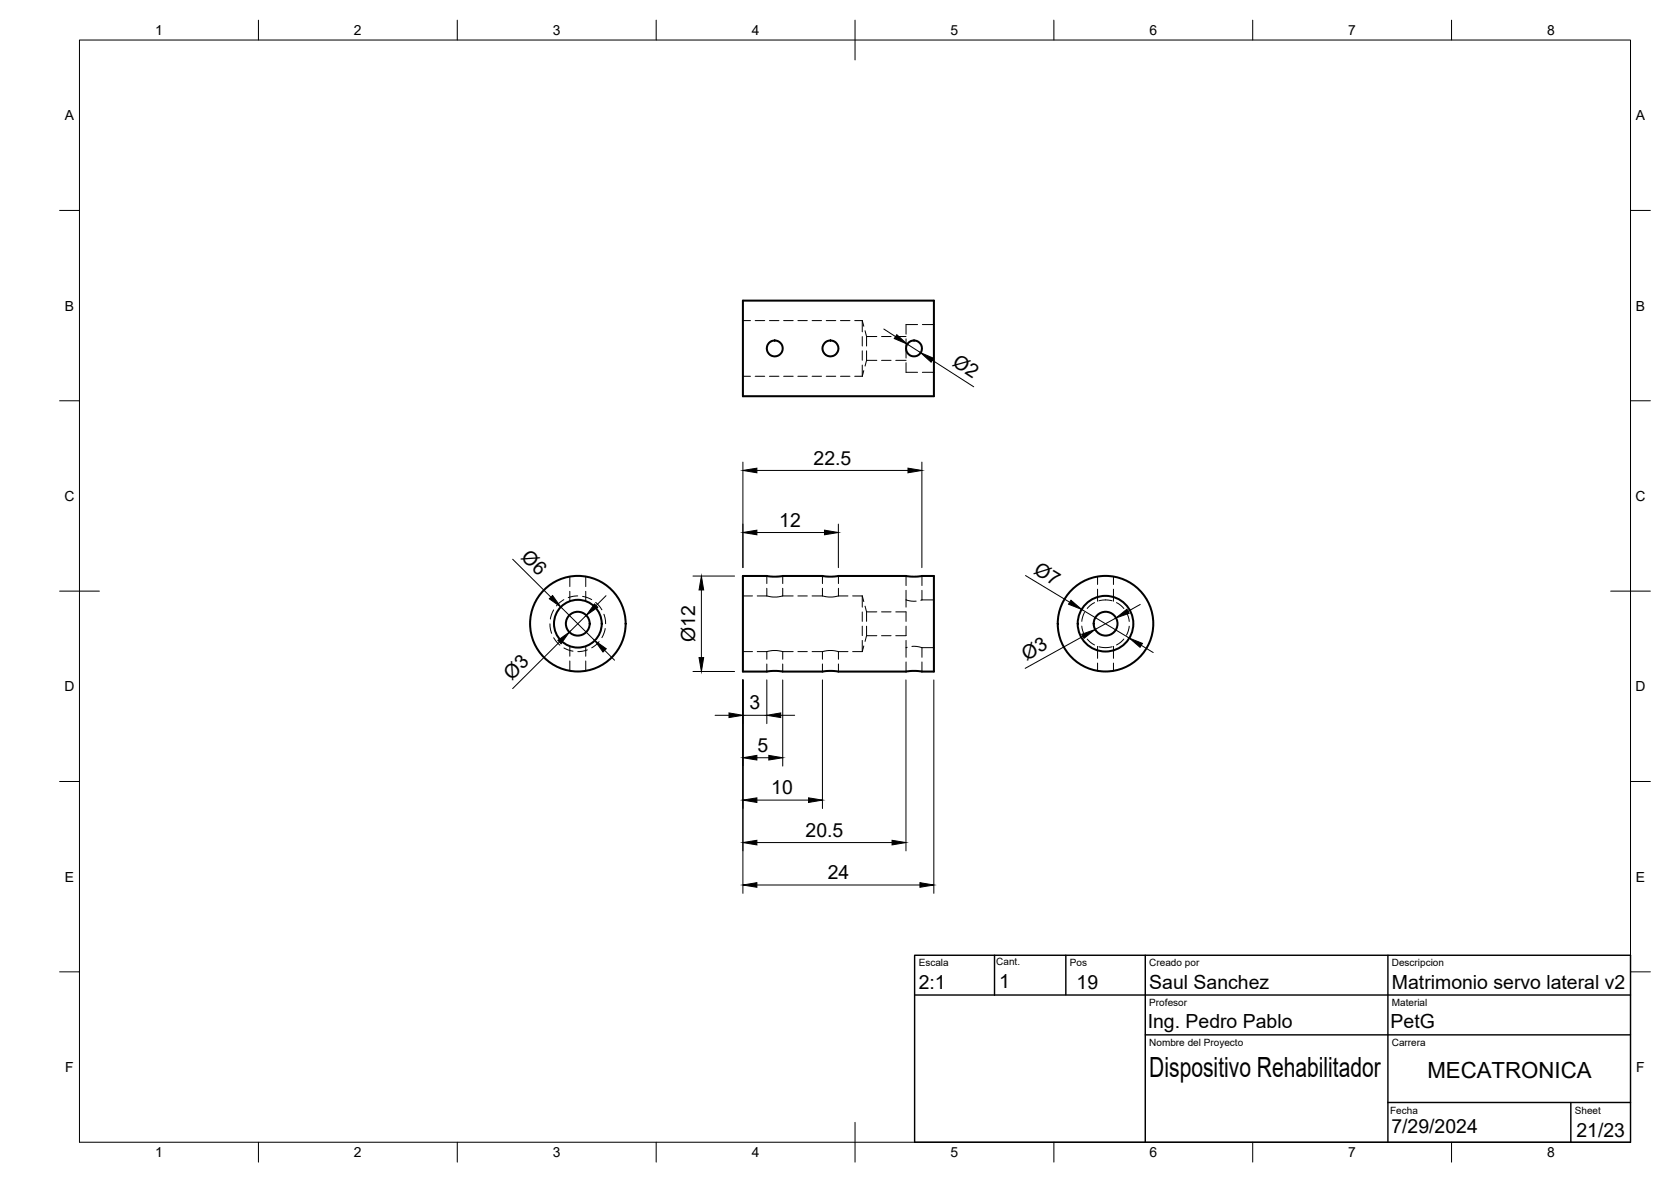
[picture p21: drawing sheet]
<svg xmlns="http://www.w3.org/2000/svg" width="420mm" height="297mm" viewBox="0 0 420 297" stroke-linecap="round" stroke-linejoin="round" font-family="sans-serif">
<defs><g id="words">
<text font-size="7" x="289" y="270.6">Dispositivo Rehabilitador</text>
<text font-size="5.6" x="358.9" y="270.9">MECATRONICA</text>
<g font-size="4.9">
<text x="239.2" y="91.8" transform="rotate(33 239.2 91.8)">Ø2</text>
<text x="204.6" y="116.8">22.5</text>
<text x="195.9" y="132.4">12</text>
<text x="130.8" y="140.3" transform="rotate(45 130.8 140.3)">Ø6</text>
<text x="259.7" y="143.9" transform="rotate(31 259.7 143.9)">Ø7</text>
<text x="174.8" y="161.3" transform="rotate(-90 174.8 161.3)">Ø12</text>
<text x="258.1" y="166" transform="rotate(-29 258.1 166)">Ø3</text>
<text x="128.7" y="171.1" transform="rotate(-45 128.7 171.1)">Ø3</text>
<text x="188.4" y="178.3">3</text>
<text x="190.4" y="189">5</text>
<text x="193.9" y="199.6">10</text>
<text x="202.6" y="210.3">20.5</text>
<text x="208.1" y="221">24</text>
<text x="231" y="248.5">2:1</text>
<text x="251.2" y="248.2">1</text>
<text x="270.7" y="248.4">19</text>
<text x="289" y="248.5">Saul Sanchez</text>
<text x="350" y="248.5">Matrimonio servo lateral v2</text>
<text x="288.6" y="258.3">Ing. Pedro Pablo</text>
<text x="349.7" y="258.4">PetG</text>
<text x="349.8" y="284.8">7/29/2024</text>
<text x="396.4" y="285.7">21/23</text>
</g>
<g font-size="3.5">
<text x="39" y="8.8">1</text>
<text x="89" y="8.8">2</text>
<text x="139" y="8.8">3</text>
<text x="189" y="8.8">4</text>
<text x="239" y="8.8">5</text>
<text x="289" y="8.8">6</text>
<text x="339" y="8.8">7</text>
<text x="389" y="8.8">8</text>
<text x="16.3" y="30.2">A</text>
<text x="411.3" y="30.2">A</text>
<text x="16.3" y="78">B</text>
<text x="411.3" y="78">B</text>
<text x="16.2" y="125.9">C</text>
<text x="411.2" y="125.9">C</text>
<text x="16.2" y="173.7">D</text>
<text x="411.2" y="173.7">D</text>
<text x="16.3" y="221.6">E</text>
<text x="411.3" y="221.6">E</text>
<text x="16.4" y="269.4">F</text>
<text x="411.4" y="269.4">F</text>
<text x="39" y="290.8">1</text>
<text x="89" y="290.8">2</text>
<text x="139" y="290.8">3</text>
<text x="189" y="290.8">4</text>
<text x="239" y="290.8">5</text>
<text x="289" y="290.8">6</text>
<text x="339" y="290.8">7</text>
<text x="389" y="290.8">8</text>
</g>
<g font-size="2.5">
<text x="231" y="242.9">Escala</text>
<text x="250.5" y="242.5">Cant.</text>
<text x="269" y="242.9">Pos</text>
<text x="289" y="242.9">Creado por</text>
<text x="350" y="242.9">Descripcion</text>
<text x="289" y="252.8">Profesor</text>
<text x="350" y="252.8">Material</text>
<text x="289" y="262.9">Nombre del Proyecto</text>
<text x="350" y="262.9">Carrera</text>
<text x="349.5" y="280">Fecha</text>
<text x="396" y="279.9">Sheet</text>
</g>
</g></defs>
<!-- layer: Visible -->
<g fill="none" stroke="#000" stroke-width=".51">
<path d="M186.8 75.6h48v24h-48zM186.8 144.7h6l1.6 .2 2.4-.2h10l1.6 .2 2.4-.2h17.1l1.5 .2 5.4-.2v24.1l-4.6-.2-2.3 .2h-17.1l-1.6-.2-2.4 .2h-10l-1.6-.2-8.4 .2z"/>
<circle cx="194.8" cy="87.6" r="2"/>
<circle cx="208.8" cy="87.6" r="2"/>
<circle cx="229.8" cy="87.6" r="2"/>
<circle cx="145.3" cy="156.7" r="3"/>
<circle cx="145.3" cy="156.7" r="12"/>
<circle cx="145.3" cy="156.7" r="6"/>
<circle cx="278" cy="156.7" r="7"/>
<circle cx="278" cy="156.7" r="12"/>
<circle cx="278" cy="156.7" r="3"/>
</g>
<!-- layer: Hidden -->
<g fill="none" stroke="#000" stroke-width=".25">
<path d="M186.8 80.6h1.9M186.8 94.6h1.9M189.9 80.6h2.4M189.9 94.6h2.4M193.5 80.6h2.4M193.5 94.6h2.4M197 80.6h2.4M197 94.6h2.4M200.6 80.6h2.4M200.6 94.6h2.4M204.2 80.6h2.4M204.2 94.6h2.4"/>
<path d="M207.8 80.6h2.3M207.8 94.6h2.3M211.3 80.6h2.4M211.3 94.6h2.4M214.9 80.6h1.9M214.9 94.6h1.9M216.8 80.6v2.8M216.8 84.6v2.4M216.8 88.2v2.3M216.8 91.7v2.9M216.8 80.6l.4 1.4M217.2 93.1l-.4 1.5"/>
<path d="M217.5 83.1l.4 1.5M217.9 84.6v2.4M217.9 88.2v2.4M217.9 84.6h2.6M217.9 90.6h2.6M217.9 90.6l-.4 1.4M221.7 84.6h2.3M221.7 90.6h2.3M225.2 84.6h2.6M225.2 90.6h2.6M227.8 85.2v4.8M227.8 91.2v2.4h2.9"/>
<path d="M230.7 81.6h-2.9v2.4M231.9 81.6h2.9M231.9 93.6h2.9M138.3 156.8l.4 2.4M139.2 153.3l-.8 2.3M141.8 150.7l-1.9 1.6M143.3 144.9v2.5M143.3 148.6v2.5M145.3 149.8l-2.4 .4M146.5 149.9l2.3 .8M147.3 144.9v2.5M147.3 148.6v2.5"/>
<path d="M149.8 151.4l1.5 1.9M151.8 154.4l.5 2.3M152.2 158l-.9 2.2M186.8 149.8h2.4M190.4 149.8h2.4M192.8 149.8l1.5 .2 2.5-.2M192.8 144.7v1.9M192.8 147.8v2M196.8 144.7v1.9M196.8 147.8v2M196.8 149.8h2.6M200.6 149.8h2.4"/>
<path d="M204.2 149.8h2.6M206.8 149.8l1.5 .2 2.5-.2M206.8 144.7v1.9M206.8 147.8v2M210.8 144.7v1.9M210.8 147.8v2M210.8 149.8h2.4M214.4 149.8h2.4M216.8 149.8v2.8M216.8 153.8v2.4M216.8 157.4v2.3M216.8 149.8l.4 1.4"/>
<path d="M217.5 152.3l.4 1.5M217.9 153.8v2.4M217.9 157.4v2.4M217.9 153.8h2.6M217.9 159.8h2.6M217.9 159.8l-.4 1.4M221.7 153.8h2.3M221.7 159.8h2.3M225.2 153.8h2.6v2.4M227.8 150.8l1.2 .3h1.4M227.8 150.8v1.8M227.8 157.4v2.3l-2.6 .1"/>
<path d="M227.8 144.7v2.5M227.8 148.3v2.5M231.8 150.8h-.3M231.8 144.7v2.5M231.8 148.3v2.5M231.8 150.8h3M272 157.3l.7 2.3M272.7 153.9l-.7 2.3M275.2 151.4l-1.1 .8-.7 .7M276 144.9v2M276 148.1v3M276.3 151l1.7-.2 1.6 .2"/>
<path d="M280 144.9v2M280 148.1v3M280.7 151.4l1.1 .8 .8 .7M283.3 153.9l.6 2.3M283.9 157.4l-.6 2.2M139.2 160.3l1.6 1.8M141.8 162.8l2.3 .8M143.3 162.4v2.5M143.3 166.1v2.5M147.3 162.4v2.5M147.3 166.1v2.5M147.7 163.3l-2.4 .5"/>
<path d="M150.6 161.2l-.8 .9-1 .7M186.8 163.8h2.4M190.4 163.8h2.4M192.8 163.8l1.5-.3 2.5 .3M192.8 163.8v1.9M192.8 166.9v1.9M196.8 163.8v1.9M196.8 166.9v1.9M196.8 163.8h2.6M200.6 163.8h2.4M204.2 163.8h2.6M206.8 163.8l1.5-.3 2.5 .3"/>
<path d="M206.8 163.8v1.9M206.8 166.9v1.9M210.8 163.8v1.9M210.8 166.9v1.9M210.8 163.8h2.4M214.4 163.8h2.4M216.8 160.9v2.9M217.2 162.3l-.4 1.5M227.8 160.9v1.9M227.8 162.8v2.4M227.8 166.4v2.4M228.1 162.7l-.3 .1"/>
<path d="M229.3 162.4l1.3 .1 1.2 .3M231.8 162.8v2.4M231.8 166.4v2.4M231.8 162.8h3M273.4 160.6l.7 .8 1.1 .7M276 162.4v3M276 166.6v2M276.3 162.5l1.7 .3 1.6-.3M280 162.4v3M280 166.6v2M282.6 160.6l-.8 .8-1.1 .7"/>
</g>
<!-- layer: BORDER -->
<g fill="none" stroke="#000" stroke-width=".25">
<path d="M20 10.1h390v276.9h-390zM65 5.1v5M115 5.1v5M165 5.1v5M215 5.1v10M265 5.1v5M315 5.1v5M365 5.1v5M15 52.9h5M410 52.9h5M15 100.7h5M410 100.7h5"/>
<path d="M15 148.6h10M405 148.6h10M15 196.4h5M410 196.4h5M15 244.2h5M410 244.2h5M65 287v5M115 287v5M165 287v5M215 282.1v9.9M265 287v5M315 287v5"/>
<path d="M365 287v5"/>
</g>
<!-- layer: FD_Dimensions -->
<g fill="none" stroke="#000" stroke-width=".25">
<path d="M222.2 82.7l3 1.9M228.1 86.5l3.4 2.1M234.4 90.5l10.4 6.7M186.8 116.1v26.5M190.3 118.2h38M231.8 116.1v26.5M190.3 133.8h17M210.8 131.7v10.9M128.9 140.5l9.6 9.6M141 152.5l8.5 8.5M147.4 154.7l-4.2 4.2M152.4 149.7l-2.5 2.5"/>
<path d="M174.2 144.8h10.5M176.4 148.3v17M257.9 144.6l11.1 6.7M272 153.1l12 7.3M272.3 159.9l-14.5 8.1M280.6 155.3l-5.3 2.9M286.7 151.9l-3 1.7M140.7 161.3l-11.8 11.7M152 163.4l2.5 2.5M174.2 168.7h10.5M179.8 179.8h3.5M186.8 170.9v53.6"/>
<path d="M186.8 179.8h6M192.8 170.9v10.9M196.3 179.8h3.5M196.8 170.9v21.6M206.8 170.9v32.3M227.8 170.9v42.9M234.8 170.9v53.6M287 162.2l3 1.8M190.3 190.4h3M190.3 211.7h34M190.3 201.1h13M190.3 222.4h41"/>
</g>
<g fill="#000" stroke="#000" stroke-width=".25">
<path d="M225.5 84.1l2.6 2.4-3.2-1.4zM231.5 88.6l3.2 1.4-.6 1zM186.8 118.2l3.5-.5v1.1zM228.3 117.7l3.5 .5-3.5 .6zM186.8 133.8l3.5-.6v1.2zM207.3 133.2l3.5 .6-3.5 .6zM138.1 150.5l.8-.8 2.1 2.8zM149.5 151.8l.8 .8-2.9 2.1zM176.4 144.8l.5 3.5h-1.1zM269.3 150.8l2.7 2.3-3.3-1.3zM272 159.4l3.3-1.2-2.7 2.2zM280.6 155.3l2.8-2.2 .5 1z"/>
<path d="M140.3 160.9l2.9-2-2.1 2.9zM149.5 161l2.9 2-.8 .9zM175.8 165.3h1.1l-.5 3.4zM183.3 179.2l3.5 .6-3.5 .5zM192.8 179.8l3.5-.6v1.1zM284 160.4l3.3 1.3-.6 1zM186.8 190.4l3.5-.6v1.2zM193.3 189.8l3.5 .6-3.5 .6zM186.8 211.7l3.5-.5v1.1zM186.8 201.1l3.5-.6v1.2zM203.3 200.5l3.5 .6-3.5 .6zM224.3 211.2l3.5 .5-3.5 .6z"/>
<path d="M186.8 222.4l3.5-.6v1.2zM231.3 221.8l3.5 .6-3.5 .6z"/>
</g>
<!-- layer: TITLEBLOCK -->
<path d="M230 240.1h180v46.9h-180zM230 250h180M250.1 240.1v10M268 240.1v9.9M288 240.1v46.9M349 240.1v46.9M288 260.1h122M349 277.1h61M395 277.1v9.9" fill="none" stroke="#000" stroke-width=".36"/>
<use href="#words"/>
</svg>
